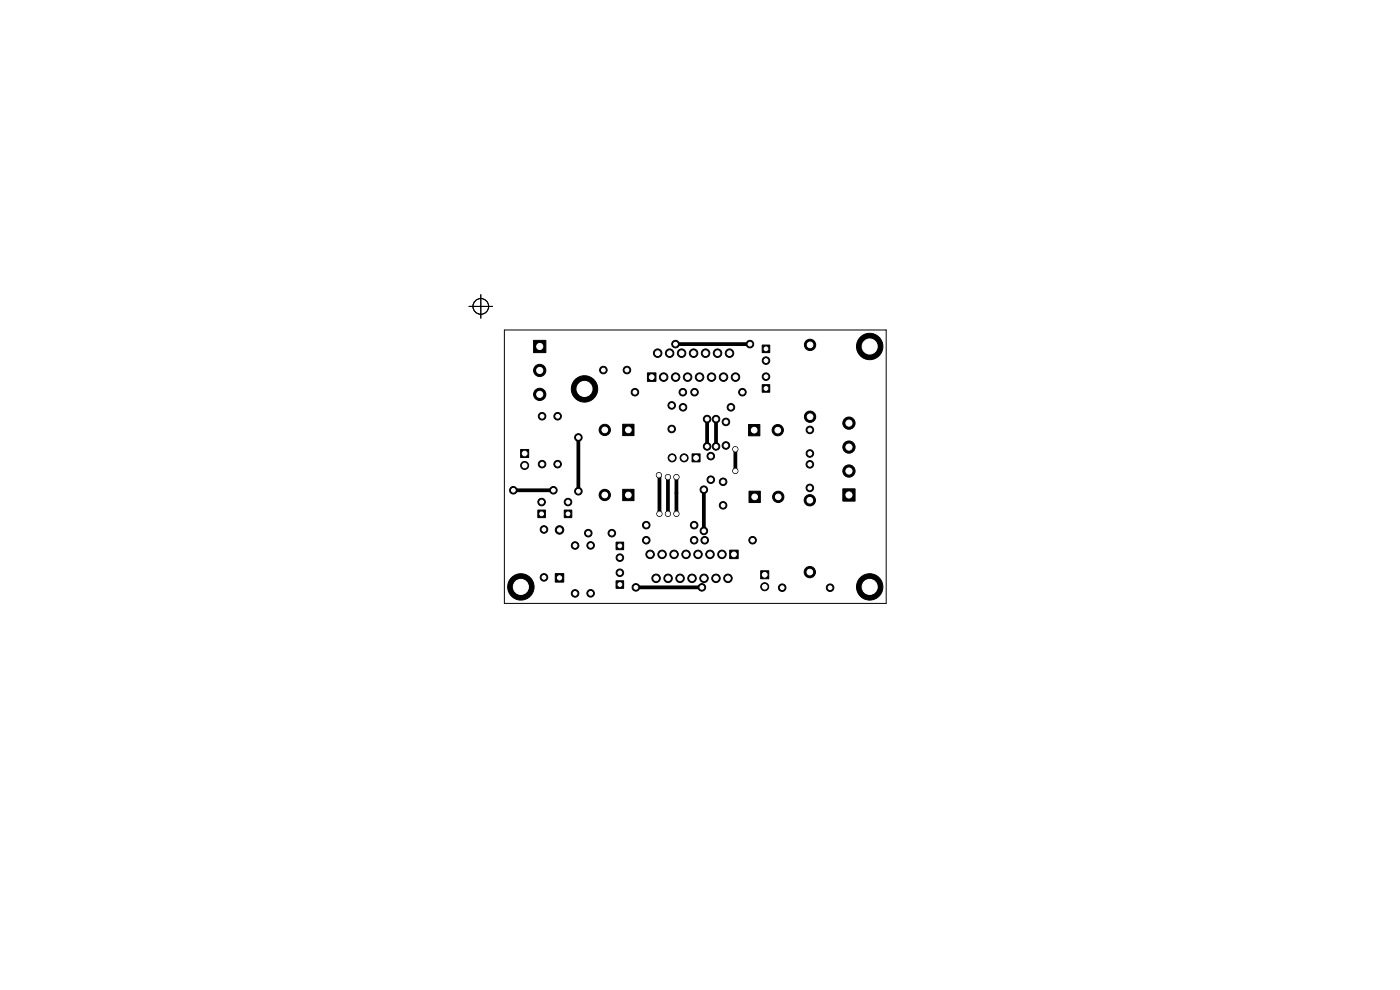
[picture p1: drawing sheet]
<svg xmlns="http://www.w3.org/2000/svg" width="297mm" height="210mm" viewBox="0 0 297 210" stroke-linecap="round" stroke-linejoin="round" font-family="sans-serif">
<g fill="#000" stroke="#000" stroke-width=".21">
<path d="M113.2 72.2h2.6v2.6h-2.6zM161.7 73.2h1.6v1.6h-1.6zM110.5 95.4h1.6v1.7h-1.6zM132.1 90h2.4v2.4h-2.4zM137.3 79.1h1.9v1.8h-1.9zM146.8 96.3h1.7v1.7h-1.7zM158.8 90.1h2.4v2.3h-2.4zM161.7 81.6h1.6v1.6h-1.6zM114.1 108.2h1.6v1.6h-1.6zM119.7 108.2h1.6v1.6h-1.6zM130.7 115h1.6v1.6h-1.6zM132.1 103.8h2.4v2.4h-2.4z"/>
<path d="M154.8 116.7h1.8v1.8h-1.8zM158.9 104.2h2.4v2.4h-2.4zM178.8 103.7h2.6v2.6h-2.6zM117.8 121.7h1.8v1.8h-1.8zM130.7 123.2h1.6v1.6h-1.6zM161.4 121.1h1.7v1.7h-1.7z"/>
<circle cx="114.5" cy="78.6" r="1.3"/>
<circle cx="128" cy="78.5" r=".8"/>
<circle cx="133" cy="78.5" r=".8"/>
<circle cx="139.5" cy="74.9" r=".9"/>
<circle cx="140.8" cy="80" r=".9"/>
<circle cx="142.1" cy="74.9" r=".9"/>
<circle cx="143.3" cy="73" r=".8"/>
<circle cx="143.3" cy="80" r=".9"/>
<circle cx="144.6" cy="74.9" r=".9"/>
<circle cx="145.9" cy="80" r=".9"/>
<circle cx="147.1" cy="74.9" r=".9"/>
<circle cx="148.4" cy="80" r=".9"/>
<circle cx="149.7" cy="74.9" r=".9"/>
<circle cx="150.9" cy="80" r=".9"/>
<circle cx="152.2" cy="74.9" r=".9"/>
<circle cx="153.5" cy="80" r=".9"/>
<circle cx="154.8" cy="74.9" r=".9"/>
<circle cx="156" cy="80" r=".9"/>
<circle cx="159.1" cy="73" r=".8"/>
<circle cx="162.5" cy="76.5" r=".8"/>
<circle cx="162.5" cy="79.9" r=".8"/>
<circle cx="171.8" cy="73.2" r="1.2"/>
<circle cx="184.5" cy="73.5" r="2.8"/>
<circle cx="111.3" cy="98.7" r=".85"/>
<circle cx="114.5" cy="83.7" r="1.3"/>
<circle cx="115" cy="98.5" r=".8"/>
<circle cx="115" cy="88.3" r=".8"/>
<circle cx="118.3" cy="88.3" r=".8"/>
<circle cx="118.3" cy="98.5" r=".8"/>
<circle cx="122.7" cy="92.8" r=".8"/>
<circle cx="124" cy="82.5" r="2.8"/>
<circle cx="128.3" cy="91.2" r="1.2"/>
<circle cx="134.7" cy="83.2" r=".8"/>
<circle cx="142.5" cy="86" r=".8"/>
<circle cx="142.5" cy="91" r=".8"/>
<circle cx="142.6" cy="97.1" r=".85"/>
<circle cx="144.9" cy="83.2" r=".8"/>
<circle cx="144.9" cy="86.4" r=".8"/>
<circle cx="145.1" cy="97.1" r=".85"/>
<circle cx="147.3" cy="83.2" r=".8"/>
<circle cx="150" cy="94.7" r=".8"/>
<circle cx="150" cy="88.9" r=".8"/>
<circle cx="150.8" cy="96.8" r=".8"/>
<circle cx="151.9" cy="88.9" r=".8"/>
<circle cx="151.9" cy="94.7" r=".8"/>
<circle cx="154" cy="94.5" r=".8"/>
<circle cx="154" cy="89.5" r=".8"/>
<circle cx="155.1" cy="86.4" r=".8"/>
<circle cx="156" cy="99.9" r=".55"/>
<circle cx="156" cy="95.3" r=".55"/>
<circle cx="157.5" cy="83.2" r=".8"/>
<circle cx="165" cy="91.2" r="1.2"/>
<circle cx="171.8" cy="98.5" r=".8"/>
<circle cx="171.8" cy="96.2" r=".8"/>
<circle cx="171.8" cy="91.2" r=".8"/>
<circle cx="171.8" cy="88.4" r="1.2"/>
<circle cx="180.1" cy="94.8" r="1.3"/>
<circle cx="180.1" cy="99.9" r="1.3"/>
<circle cx="180.1" cy="89.8" r="1.3"/>
<circle cx="108.9" cy="104" r=".8"/>
<circle cx="114.9" cy="106.5" r=".8"/>
<circle cx="115.4" cy="112.3" r=".8"/>
<circle cx="117.4" cy="104" r=".8"/>
<circle cx="118.7" cy="112.4" r=".9"/>
<circle cx="120.5" cy="106.5" r=".8"/>
<circle cx="122" cy="115.7" r=".8"/>
<circle cx="122.7" cy="104.2" r=".8"/>
<circle cx="124.8" cy="113.1" r=".8"/>
<circle cx="125.3" cy="115.7" r=".8"/>
<circle cx="128.3" cy="105" r="1.2"/>
<circle cx="129.8" cy="113.1" r=".8"/>
<circle cx="131.5" cy="118.3" r=".8"/>
<circle cx="137.1" cy="111.4" r=".8"/>
<circle cx="137.1" cy="114.6" r=".8"/>
<circle cx="137.9" cy="117.6" r=".9"/>
<circle cx="139.8" cy="100.8" r=".55"/>
<circle cx="139.9" cy="109" r=".55"/>
<circle cx="140.5" cy="117.6" r=".9"/>
<circle cx="141.7" cy="101.2" r=".55"/>
<circle cx="141.7" cy="109" r=".55"/>
<circle cx="143" cy="117.6" r=".9"/>
<circle cx="143.5" cy="109" r=".55"/>
<circle cx="143.5" cy="101.2" r=".55"/>
<circle cx="145.5" cy="117.6" r=".9"/>
<circle cx="147.3" cy="111.4" r=".8"/>
<circle cx="147.3" cy="114.6" r=".8"/>
<circle cx="148.1" cy="117.6" r=".9"/>
<circle cx="149.3" cy="103.9" r=".8"/>
<circle cx="149.3" cy="112.6" r=".8"/>
<circle cx="149.5" cy="114.6" r=".8"/>
<circle cx="150.6" cy="117.6" r=".9"/>
<circle cx="150.8" cy="101.8" r=".8"/>
<circle cx="153.2" cy="117.6" r=".9"/>
<circle cx="153.4" cy="102.2" r=".8"/>
<circle cx="153.4" cy="107.2" r=".8"/>
<circle cx="159.7" cy="114.6" r=".8"/>
<circle cx="165.1" cy="105.4" r="1.2"/>
<circle cx="171.8" cy="103.5" r=".8"/>
<circle cx="171.8" cy="106.1" r="1.2"/>
<circle cx="110.5" cy="124.5" r="2.8"/>
<circle cx="115.4" cy="122.5" r=".8"/>
<circle cx="122" cy="125.9" r=".8"/>
<circle cx="125.3" cy="125.9" r=".8"/>
<circle cx="131.5" cy="121.5" r=".8"/>
<circle cx="134.9" cy="124.6" r=".8"/>
<circle cx="139.2" cy="122.7" r=".9"/>
<circle cx="141.7" cy="122.7" r=".9"/>
<circle cx="144.3" cy="122.7" r=".9"/>
<circle cx="146.8" cy="122.7" r=".9"/>
<circle cx="148.9" cy="124.6" r=".8"/>
<circle cx="149.3" cy="122.7" r=".9"/>
<circle cx="151.9" cy="122.7" r=".9"/>
<circle cx="154.4" cy="122.7" r=".9"/>
<circle cx="162.2" cy="124.5" r=".85"/>
<circle cx="165.9" cy="124.7" r=".8"/>
<circle cx="171.8" cy="121.4" r="1.2"/>
<circle cx="176.1" cy="124.7" r=".8"/>
<circle cx="184.5" cy="124.5" r="2.8"/>
</g>
<path d="M143.3 73h15.8M122.7 92.8v11.4M150 88.9v5.8M151.9 88.9v5.8M156 95.3v4.6M108.9 104h8.5M139.8 100.8l.1 .1v8.1M141.7 101.2v7.8M143.5 101.2v7.8M149.3 103.9v8.7M134.9 124.6h14" fill="none" stroke="#000" stroke-width=".8"/>
<g fill="#000">
<circle cx="122.7" cy="104.2" r=".4"/>
<circle cx="143.5" cy="101.2" r=".4"/>
</g>
<g fill="#fff" stroke="#fff" stroke-width=".21">
<circle cx="108.9" cy="104" r=".4"/>
<circle cx="117.4" cy="104" r=".4"/>
<circle cx="151.9" cy="88.9" r=".4"/>
<circle cx="151.9" cy="94.7" r=".4"/>
<circle cx="141.7" cy="101.2" r=".4"/>
<circle cx="141.7" cy="109" r=".4"/>
<circle cx="150" cy="94.7" r=".4"/>
<circle cx="143.5" cy="101.2" r=".4"/>
<circle cx="150" cy="88.9" r=".4"/>
<circle cx="143.5" cy="109" r=".4"/>
<circle cx="156" cy="99.9" r=".4"/>
<circle cx="139.8" cy="100.8" r=".4"/>
<circle cx="156" cy="95.3" r=".4"/>
<circle cx="139.9" cy="109" r=".4"/>
<circle cx="122.7" cy="92.8" r=".4"/>
<circle cx="122.7" cy="104.2" r=".4"/>
<circle cx="143.3" cy="73" r=".4"/>
<circle cx="159.1" cy="73" r=".4"/>
<circle cx="149.3" cy="103.9" r=".4"/>
<circle cx="149.3" cy="112.6" r=".4"/>
<circle cx="134.9" cy="124.6" r=".4"/>
<circle cx="148.9" cy="124.6" r=".4"/>
<circle cx="114.9" cy="109" r=".4"/>
<circle cx="114.9" cy="106.5" r=".4"/>
<circle cx="120.5" cy="109" r=".4"/>
<circle cx="120.5" cy="106.5" r=".4"/>
<circle cx="142.5" cy="86" r=".4"/>
<circle cx="142.5" cy="91" r=".4"/>
<circle cx="162.5" cy="82.4" r=".4"/>
<circle cx="162.5" cy="79.9" r=".4"/>
<circle cx="154" cy="89.5" r=".4"/>
<circle cx="154" cy="94.5" r=".4"/>
<circle cx="128" cy="78.5" r=".4"/>
<circle cx="133" cy="78.5" r=".4"/>
<circle cx="160" cy="91.2" r=".6"/>
<circle cx="165" cy="91.2" r=".6"/>
<circle cx="133.3" cy="91.2" r=".6"/>
<circle cx="128.3" cy="91.2" r=".6"/>
<circle cx="162.5" cy="74" r=".4"/>
<circle cx="162.5" cy="76.5" r=".4"/>
<circle cx="171.8" cy="96.2" r=".4"/>
<circle cx="171.8" cy="91.2" r=".4"/>
<circle cx="150.8" cy="101.8" r=".4"/>
<circle cx="150.8" cy="96.8" r=".4"/>
<circle cx="131.5" cy="115.8" r=".4"/>
<circle cx="131.5" cy="118.3" r=".4"/>
<circle cx="153.4" cy="107.2" r=".4"/>
<circle cx="153.4" cy="102.2" r=".4"/>
<circle cx="124.8" cy="113.1" r=".4"/>
<circle cx="129.8" cy="113.1" r=".4"/>
<circle cx="160.1" cy="105.4" r=".6"/>
<circle cx="165.1" cy="105.4" r=".6"/>
<circle cx="133.3" cy="105" r=".6"/>
<circle cx="128.3" cy="105" r=".6"/>
<circle cx="131.5" cy="124" r=".4"/>
<circle cx="131.5" cy="121.5" r=".4"/>
<circle cx="171.8" cy="98.5" r=".4"/>
<circle cx="171.8" cy="103.5" r=".4"/>
<circle cx="118.7" cy="122.6" r=".45"/>
<circle cx="118.7" cy="112.4" r=".45"/>
<circle cx="114.5" cy="73.5" r=".65"/>
<circle cx="114.5" cy="78.6" r=".65"/>
<circle cx="114.5" cy="83.7" r=".65"/>
<circle cx="180.1" cy="105" r=".65"/>
<circle cx="180.1" cy="99.9" r=".65"/>
<circle cx="180.1" cy="94.8" r=".65"/>
<circle cx="180.1" cy="89.8" r=".65"/>
<circle cx="111.3" cy="96.2" r=".5"/>
<circle cx="111.3" cy="98.7" r=".5"/>
<circle cx="118.3" cy="98.5" r=".4"/>
<circle cx="118.3" cy="88.3" r=".4"/>
<circle cx="115" cy="88.3" r=".4"/>
<circle cx="115" cy="98.5" r=".4"/>
<circle cx="122" cy="125.9" r=".4"/>
<circle cx="122" cy="115.7" r=".4"/>
<circle cx="125.3" cy="115.7" r=".4"/>
<circle cx="125.3" cy="125.9" r=".4"/>
<circle cx="115.4" cy="112.3" r=".4"/>
<circle cx="115.4" cy="122.5" r=".4"/>
<circle cx="134.7" cy="83.2" r=".4"/>
<circle cx="144.9" cy="83.2" r=".4"/>
<circle cx="144.9" cy="86.4" r=".4"/>
<circle cx="155.1" cy="86.4" r=".4"/>
<circle cx="157.5" cy="83.2" r=".4"/>
<circle cx="147.3" cy="83.2" r=".4"/>
<circle cx="171.9" cy="88.4" r=".6"/>
<circle cx="171.9" cy="73.2" r=".6"/>
<circle cx="159.7" cy="114.6" r=".4"/>
<circle cx="149.5" cy="114.6" r=".4"/>
<circle cx="147.3" cy="111.4" r=".4"/>
<circle cx="137.1" cy="111.4" r=".4"/>
<circle cx="171.8" cy="106.1" r=".6"/>
<circle cx="171.8" cy="121.4" r=".6"/>
<circle cx="138.3" cy="80" r=".5"/>
<circle cx="139.5" cy="74.9" r=".5"/>
<circle cx="140.8" cy="80" r=".5"/>
<circle cx="142.1" cy="74.9" r=".5"/>
<circle cx="143.3" cy="80" r=".5"/>
<circle cx="144.6" cy="74.9" r=".5"/>
<circle cx="145.9" cy="80" r=".5"/>
<circle cx="147.1" cy="74.9" r=".5"/>
<circle cx="148.4" cy="80" r=".5"/>
<circle cx="149.7" cy="74.9" r=".5"/>
<circle cx="151" cy="80" r=".5"/>
<circle cx="152.2" cy="74.9" r=".5"/>
<circle cx="153.5" cy="80" r=".5"/>
<circle cx="154.8" cy="74.9" r=".5"/>
<circle cx="156" cy="80" r=".5"/>
<circle cx="155.7" cy="117.6" r=".5"/>
<circle cx="154.4" cy="122.7" r=".5"/>
<circle cx="153.2" cy="117.6" r=".5"/>
<circle cx="151.9" cy="122.7" r=".5"/>
<circle cx="150.6" cy="117.6" r=".5"/>
<circle cx="149.4" cy="122.7" r=".5"/>
<circle cx="148.1" cy="117.6" r=".5"/>
<circle cx="146.8" cy="122.7" r=".5"/>
<circle cx="145.5" cy="117.6" r=".5"/>
<circle cx="144.3" cy="122.7" r=".5"/>
<circle cx="143" cy="117.6" r=".5"/>
<circle cx="141.7" cy="122.7" r=".5"/>
<circle cx="140.5" cy="117.6" r=".5"/>
<circle cx="139.2" cy="122.7" r=".5"/>
<circle cx="137.9" cy="117.6" r=".5"/>
<circle cx="147.7" cy="97.1" r=".5"/>
<circle cx="145.1" cy="97.1" r=".5"/>
<circle cx="142.6" cy="97.1" r=".5"/>
<circle cx="137.1" cy="114.6" r=".4"/>
<circle cx="147.3" cy="114.6" r=".4"/>
<circle cx="184.5" cy="73.5" r="1.6"/>
<circle cx="110.5" cy="124.5" r="1.6"/>
<circle cx="162.2" cy="121.9" r=".5"/>
<circle cx="162.2" cy="124.5" r=".5"/>
<circle cx="165.9" cy="124.7" r=".4"/>
<circle cx="176.1" cy="124.7" r=".4"/>
<circle cx="124" cy="82.5" r="1.6"/>
<circle cx="184.5" cy="124.5" r="1.6"/>
</g>
<g fill="none" stroke="#000" stroke-width=".21">
<path d="M99.5 65h5M102 62.5v5M107 70h81v58h-81z"/>
<circle cx="102" cy="65" r="1.67"/>
</g>
</svg>
